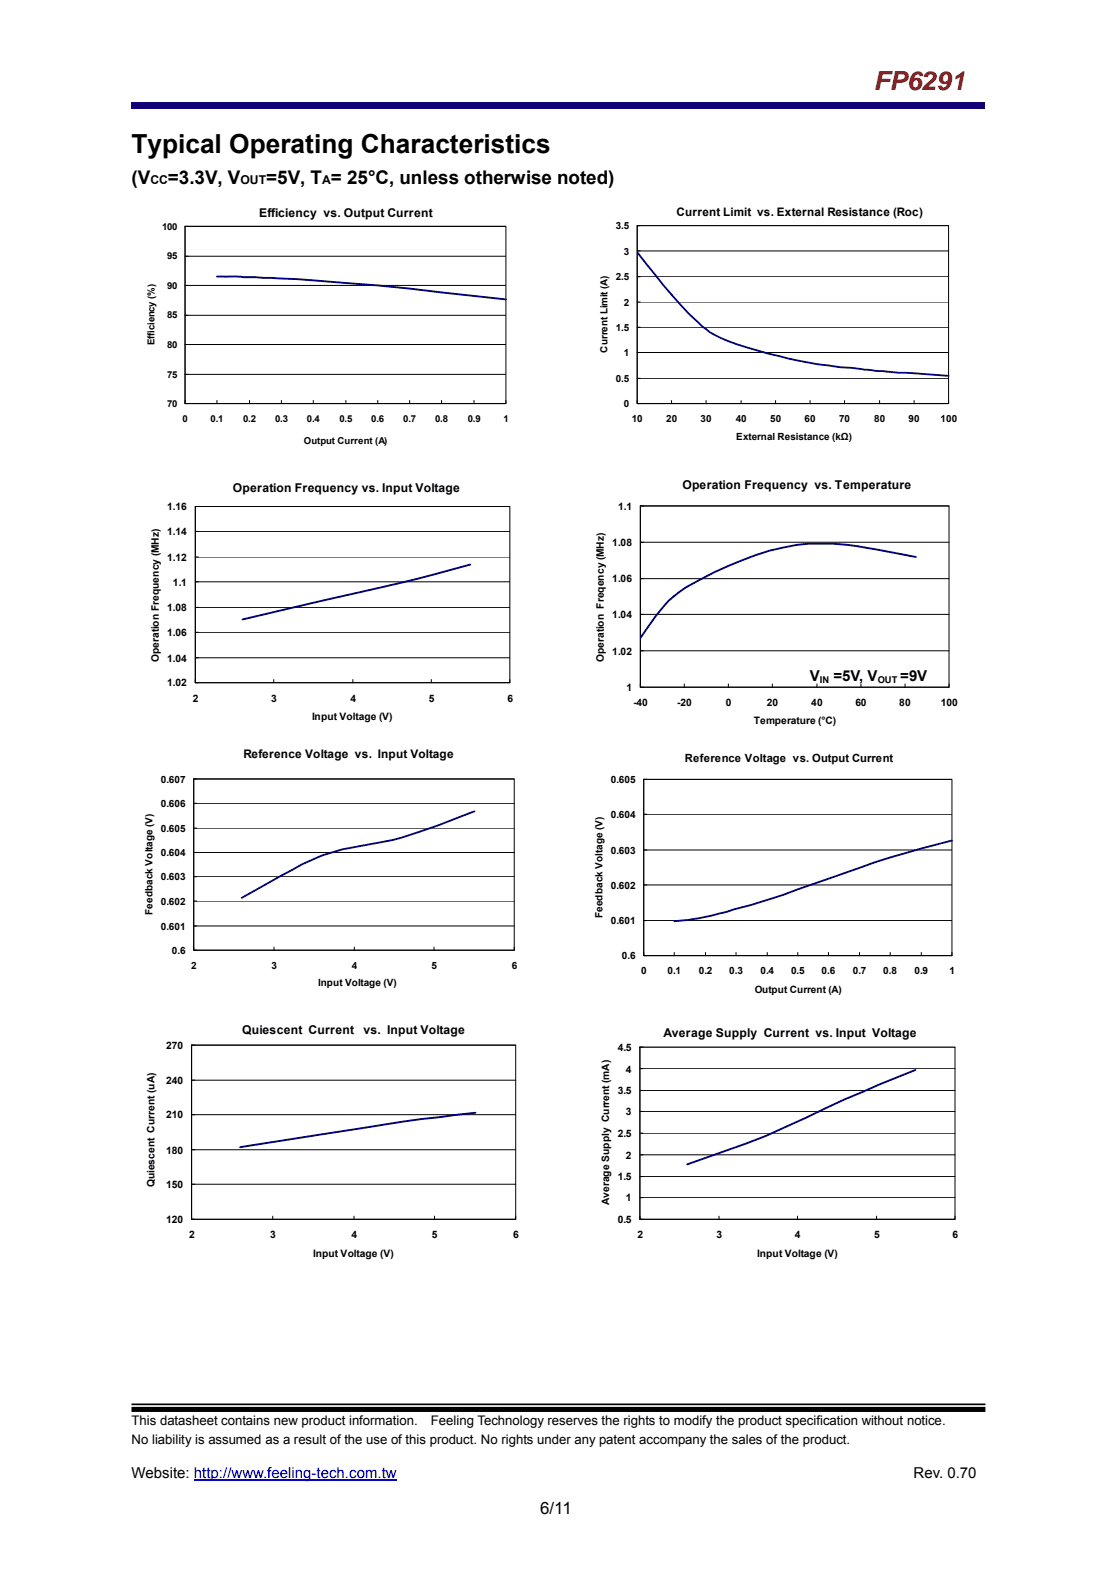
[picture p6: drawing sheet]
<svg xmlns="http://www.w3.org/2000/svg" width="210mm" height="297mm" viewBox="0 0 210 297" stroke-linecap="round" stroke-linejoin="round" font-family="sans-serif">
<defs><g id="words">
<text font-size="4.9" fill="#c00000" x="164" y="16.9">FP6291</text>
<text font-size="4.9" x="24.7" y="28.7">Typical Operating Characteristics</text>
<g font-size="3.5">
<text x="24.7" y="34.5">(V</text>
<text x="31.5" y="34.5">=3.3V, V</text>
<text x="50" y="34.5">=5V, T = 25°C, unless otherwise noted)</text>
</g>
<text font-size="3.2" x="101.5" y="284.3">6/11</text>
<g font-size="2.8">
<text x="152.1" y="127.9">V</text>
<text x="156.5" y="127.9">=5V, V</text>
<text x="169.1" y="127.9">=9V</text>
<text x="24.7" y="277.5">Website: http://www.feeling-tech.com.tw</text>
<text x="171.6" y="277.5">Rev. 0.70</text>
</g>
<g font-size="2.5">
<text x="24.7" y="267.5">This datasheet contains new product information.</text>
<text x="80.9" y="267.5">Feeling Technology reserves the rights to modify the product specification without notice.</text>
<text x="24.7" y="271.1">No liability is assumed as a result of the use of this product. No rights under any patent accompany the sales of the product.</text>
</g>
<g font-size="2.3">
<text x="28.2" y="34.5">CC</text>
<text x="45.2" y="34.5">OUT</text>
<text x="60.5" y="34.5">A</text>
<text x="48.7" y="40.7">Efficiency vs. Output Current</text>
<text x="43.8" y="92.4">Operation Frequency vs. Input Voltage</text>
<text x="128.2" y="91.8">Operation Frequency vs. Temperature</text>
<text x="45.5" y="194.2">Quiescent Current</text>
<text x="68.3" y="194.2">vs. Input Voltage</text>
<text x="124.6" y="194.6">Average Supply Current vs. Input Voltage</text>
</g>
<g font-size="2.2">
<text x="127.1" y="40.6">Current Limit vs. External Resistance (Roc)</text>
<text x="45.7" y="142.4">Reference Voltage vs. Input Voltage</text>
</g>
<text font-size="2.1" x="128.7" y="143">Reference Voltage vs. Output Current</text>
<g font-size="1.9">
<text x="31.4" y="95.8">1.16</text>
<text x="116.1" y="95.7">1.1</text>
<text x="31.4" y="100.5">1.14</text>
<text x="31.4" y="105.3">1.12</text>
<text x="115" y="102.5">1.08</text>
<text x="32.5" y="110">1.1</text>
<text x="115" y="109.4">1.06</text>
<text x="31.4" y="119.4">1.06</text>
<text x="31.4" y="114.7">1.08</text>
<text x="115" y="116.1">1.04</text>
<text x="29.8" y="124.2" transform="rotate(-90 29.8 124.2)">Operation Frequency (MHz)</text>
<text x="31.4" y="124.2">1.04</text>
<text x="113.4" y="124.2" transform="rotate(-90 113.4 124.2)">Operation Freqency (MHz)</text>
<text x="115" y="122.9">1.02</text>
<text x="31.4" y="128.9">1.02</text>
<text x="36.2" y="131.8">2</text>
<text x="50.9" y="131.8">3</text>
<text x="65.8" y="131.8">4</text>
<text x="80.5" y="131.8">5</text>
<text x="95.3" y="131.8">6</text>
<text x="117.6" y="129.7">1</text>
<text x="58.6" y="135.3">Input Voltage (V)</text>
<text x="119" y="132.6">-40</text>
<text x="127.2" y="132.6">-20</text>
<text x="136.3" y="132.6">0</text>
<text x="141.6" y="135.8">Temperature (°C)</text>
<text x="144" y="132.6">20</text>
<text x="152.4" y="132.6">40</text>
<text x="160.7" y="132.6">60</text>
<text x="168.9" y="132.6">80</text>
<text x="176.7" y="132.6">100</text>
<text x="30.2" y="147">0.607</text>
<text x="114.7" y="147">0.605</text>
<text x="30.2" y="151.5">0.606</text>
<text x="114.7" y="153.6">0.604</text>
<text x="30.2" y="160.8">0.604</text>
<text x="30.2" y="156.2">0.605</text>
<text x="114.7" y="160.3">0.603</text>
<text x="30.2" y="165.3">0.603</text>
<text x="114.7" y="166.9">0.602</text>
<text x="28.7" y="171.8" transform="rotate(-90 28.7 171.8)">Feedback Voltage (V)</text>
<text x="30.2" y="169.9">0.602</text>
<text x="113.2" y="172.4" transform="rotate(-90 113.2 172.4)">Feedback Voltage (V)</text>
<text x="114.7" y="173.6">0.601</text>
<text x="30.2" y="174.5">0.601</text>
<text x="32.3" y="179.1">0.6</text>
<text x="35.9" y="181.9">2</text>
<text x="51" y="181.9">3</text>
<text x="59.8" y="185.1">Input Voltage (V)</text>
<text x="66.1" y="181.9">4</text>
<text x="81" y="181.9">5</text>
<text x="96.1" y="181.9">6</text>
<text x="116.8" y="180.1">0.6</text>
<text x="120.4" y="183">0</text>
<text x="125.4" y="183">0.1</text>
<text x="131.2" y="183">0.2</text>
<text x="137" y="183">0.3</text>
<text x="142.8" y="183">0.4</text>
<text x="148.6" y="183">0.5</text>
<text x="154.3" y="183">0.6</text>
<text x="160.2" y="183">0.7</text>
<text x="165.9" y="183">0.8</text>
<text x="171.8" y="183">0.9</text>
<text x="178.3" y="183">1</text>
<text x="141.8" y="186.4">Output Current (A)</text>
<text x="31.2" y="196.9">270</text>
<text x="116" y="197.3">4.5</text>
<text x="31.2" y="203.5">240</text>
<text x="117.6" y="201.4">4</text>
<text x="31.2" y="210">210</text>
<text x="116" y="205.4">3.5</text>
<text x="117.6" y="209.4">3</text>
<text x="116" y="213.5">2.5</text>
<text x="31.2" y="216.6">180</text>
<text x="116" y="221.6">1.5</text>
<text x="117.6" y="217.6">2</text>
<text x="29" y="222.8" transform="rotate(-90 29 222.8)">Quiescent Current (uA)</text>
<text x="31.2" y="223.1">150</text>
<text x="114.4" y="226.3" transform="rotate(-90 114.4 226.3)">Average Supply Current (mA)</text>
<text x="117.6" y="225.6">1</text>
<text x="31.2" y="229.7">120</text>
<text x="35.5" y="232.5">2</text>
<text x="50.8" y="232.5">3</text>
<text x="66" y="232.5">4</text>
<text x="81.1" y="232.5">5</text>
<text x="96.4" y="232.5">6</text>
<text x="116" y="229.7">0.5</text>
<text x="119.7" y="232.5">2</text>
<text x="134.6" y="232.5">3</text>
<text x="149.3" y="232.5">4</text>
<text x="164.2" y="232.5">5</text>
<text x="178.9" y="232.5">6</text>
<text x="58.8" y="236">Input Voltage (V)</text>
<text x="142.2" y="236">Input Voltage (V)</text>
</g>
<g font-size="1.8">
<text x="30.5" y="43.1">100</text>
<text x="115.6" y="43.1">3.5</text>
<text x="117.1" y="47.8">3</text>
<text x="31.4" y="48.7">95</text>
<text x="115.6" y="52.7">2.5</text>
<text x="31.4" y="59.8">85</text>
<text x="31.4" y="54.2">90</text>
<text x="117.1" y="57.4">2</text>
<text x="29" y="64.8" transform="rotate(-90 29 64.8)">Efficiency (%)</text>
<text x="31.4" y="65.3">80</text>
<text x="115.6" y="62.1">1.5</text>
<text x="31.4" y="70.9">75</text>
<text x="114.1" y="66.2" transform="rotate(-90 114.1 66.2)">Current Limit (A)</text>
<text x="115.6" y="71.7">0.5</text>
<text x="117.1" y="66.9">1</text>
<text x="31.4" y="76.4">70</text>
<text x="117.1" y="76.5">0</text>
<text x="34.3" y="79.2">0</text>
<text x="39.6" y="79.2">0.1</text>
<text x="45.7" y="79.2">0.2</text>
<text x="51.7" y="79.2">0.3</text>
<text x="57" y="83.4">Output Current (A)</text>
<text x="57.7" y="79.2">0.4</text>
<text x="63.8" y="79.2">0.5</text>
<text x="69.7" y="79.2">0.6</text>
<text x="75.7" y="79.2">0.7</text>
<text x="81.7" y="79.2">0.8</text>
<text x="87.8" y="79.2">0.9</text>
<text x="94.5" y="79.2">1</text>
<text x="118.6" y="79.2">10</text>
<text x="125.1" y="79.2">20</text>
<text x="131.6" y="79.2">30</text>
<text x="138.2" y="79.2">40</text>
<text x="138.3" y="82.7">External Resistance (kΩ)</text>
<text x="144.6" y="79.2">50</text>
<text x="151.1" y="79.2">60</text>
<text x="157.6" y="79.2">70</text>
<text x="164.2" y="79.2">80</text>
<text x="170.6" y="79.2">90</text>
<text x="176.6" y="79.2">100</text>
<text x="154" y="128.3">IN</text>
<text x="164.8" y="128.3">OUT</text>
</g>
</g></defs>
<path d="M36.4 277.9h38.1" fill="none" stroke="#00f" stroke-width=".21"/>
<path d="M24.7 263.5h160.4v.3h-160.4zM24.7 264.2h160.4v.9h-160.4z" fill="#000"/>
<path d="M24.7 19.2h160.4v1.2h-160.4z" fill="#110076"/>
<g fill="none" stroke="#000" stroke-width=".19">
<path d="M34.8 42.5v33.3h.5M34.8 59.2h60.2M34.8 53.6h60.2M34.8 48.1h60.2M34.8 42.5h60.2M34.8 42.5h60.2v33.3h-60.2zM119.7 42.4h58.5v33.4h-58.5zM119.7 42.4v33.4h.5M119.7 56.7h58.5M119.7 52h58.5M119.7 47.1h58.5M119.7 42.4h58.5"/>
<path d="M34.8 70.3h60.2M34.8 64.7h60.2M34.8 75.2v.6h60.2v-.6M40.7 75.2v.6M46.9 75.2v.6M52.9 75.2v.6M58.8 75.2v.6M65 75.2v.6M71 75.2v.6M76.9 75.2v.6M82.9 75.2v.6M89 75.2v.6"/>
<path d="M119.7 75.2v.6h58.5v-.6M119.7 71h58.5M119.7 66.2h58.5M119.7 61.4h58.5M126.1 75.2v.6M132.6 75.2v.6M139.2 75.2v.6M145.7 75.2v.6M152.1 75.2v.6M158.6 75.2v.6M165.2 75.2v.6M171.7 75.2v.6"/>
<path d="M36.7 95.1h59.1v33.1h-59.1zM36.7 95.1v33.1h.6M36.7 99.8h59.1M36.7 95.1h59.1M120.3 95h57.9v34h-57.9zM120.3 95v34h.6M178.2 95h-57.9M36.7 118.7h59.1M36.7 114h59.1M36.7 104.6h59.1M95.8 109.2h-59.1M178.2 115.4h-57.9"/>
<path d="M178.2 108.6h-57.9M178.2 101.8h-57.9M36.7 123.5h59.1M36.7 127.6v.6h59.1v-.6M51.4 127.6v.6M66.3 127.6v.6M81 127.6v.6M120.3 128.4v.6h57.9v-.6M128.5 128.4v.6M136.8 128.4v.6M145.1 128.4v.6M153.4 128.4v.6"/>
<path d="M161.7 128.4v.6M170 128.4v.6M178.2 122.2h-57.9M36.4 146.3h60.2v32.1h-60.2zM36.4 146.3v32.1h.6M36.4 155.5h60.2M36.4 150.8h60.2M36.4 146.3h60.2M120.9 146.3h57.9v33.1h-57.9zM120.9 146.3v33.1h.6M120.9 159.6h57.9M120.9 152.9h57.9"/>
<path d="M120.9 146.3h57.9M36.4 173.9h60.2M36.4 169.2h60.2M36.4 164.6h60.2M36.4 160.1h60.2M36.4 177.8v.6h60.2v-.6M51.5 177.8v.6M66.5 177.8v.6M81.5 177.8v.6M120.9 172.8h57.9M120.9 166.2h57.9M120.9 178.8v.6h57.9v-.6"/>
<path d="M126.6 178.8v.6M132.5 178.8v.6M138.2 178.8v.6M144.1 178.8v.6M149.8 178.8v.6M155.6 178.8v.6M161.4 178.8v.6M167.2 178.8v.6M173 178.8v.6M36 196.2h60.9v32.7h-60.9zM36 196.2v32.7h.6M96.9 196.2h-60.9"/>
<path d="M120.2 196.6h59.2v32.3h-59.2zM120.2 196.6v32.3h.6M179.4 196.6h-59.2M96.9 215.9h-60.9M96.9 209.3h-60.9M96.9 202.8h-60.9M120.2 216.8h59.2M120.2 212.8h59.2M120.2 208.7h59.2M120.2 204.7h59.2M179.4 200.7h-59.2M36 228.3v.6h60.9v-.6"/>
<path d="M51.2 228.3v.6M66.5 228.3v.6M81.6 228.3v.6M96.9 222.4h-60.9M120.2 228.3v.6h59.2v-.6M120.2 224.9h59.2M120.2 220.9h59.2M135 228.3v.6M149.8 228.3v.6M164.6 228.3v.6"/>
</g>
<path d="M40.7 51.9h2a447 447 0 0 1 40.2 3l12.1 1.3M88.3 106l-13.3 3.5-29.4 6.8M172 104.6l-3.7-.7a76.7 76.7 0 0 0-12.2-1.8 41.4 41.4 0 0 0-19.3 4.2 61.3 61.3 0 0 0-9.2 4.9 17.3 17.3 0 0 0-4.5 4.5l-2.8 4.1M89.3 208.9l-13.7 1.7-30.5 4.8M171.9 200.9l-6.5 2.6a200 200 0 0 0-14.1 6.4 113.8 113.8 0 0 1-14.8 6.1l-7.4 2.6" fill="none" stroke="#000080" stroke-width=".36"/>
<path d="M119.7 47.3a106.2 106.2 0 0 0 12.1 13.9 18.2 18.2 0 0 0 6.7 3.5 93.3 93.3 0 0 0 23.4 4.6l7 .7 9.3 .6M89.1 152.3a141.7 141.7 0 0 1-15.3 5.4l-5.7 1.1a36.6 36.6 0 0 0-13.2 4.5l-9.5 5.3M178.8 157.8l-5.9 1.5a175.9 175.9 0 0 0-17.3 5.7l-8.6 3-4.4 1.4a102.2 102.2 0 0 1-12.7 3.2l-3.3 .4" fill="none" stroke="#000080" stroke-width=".35"/>
<use href="#words"/>
</svg>
